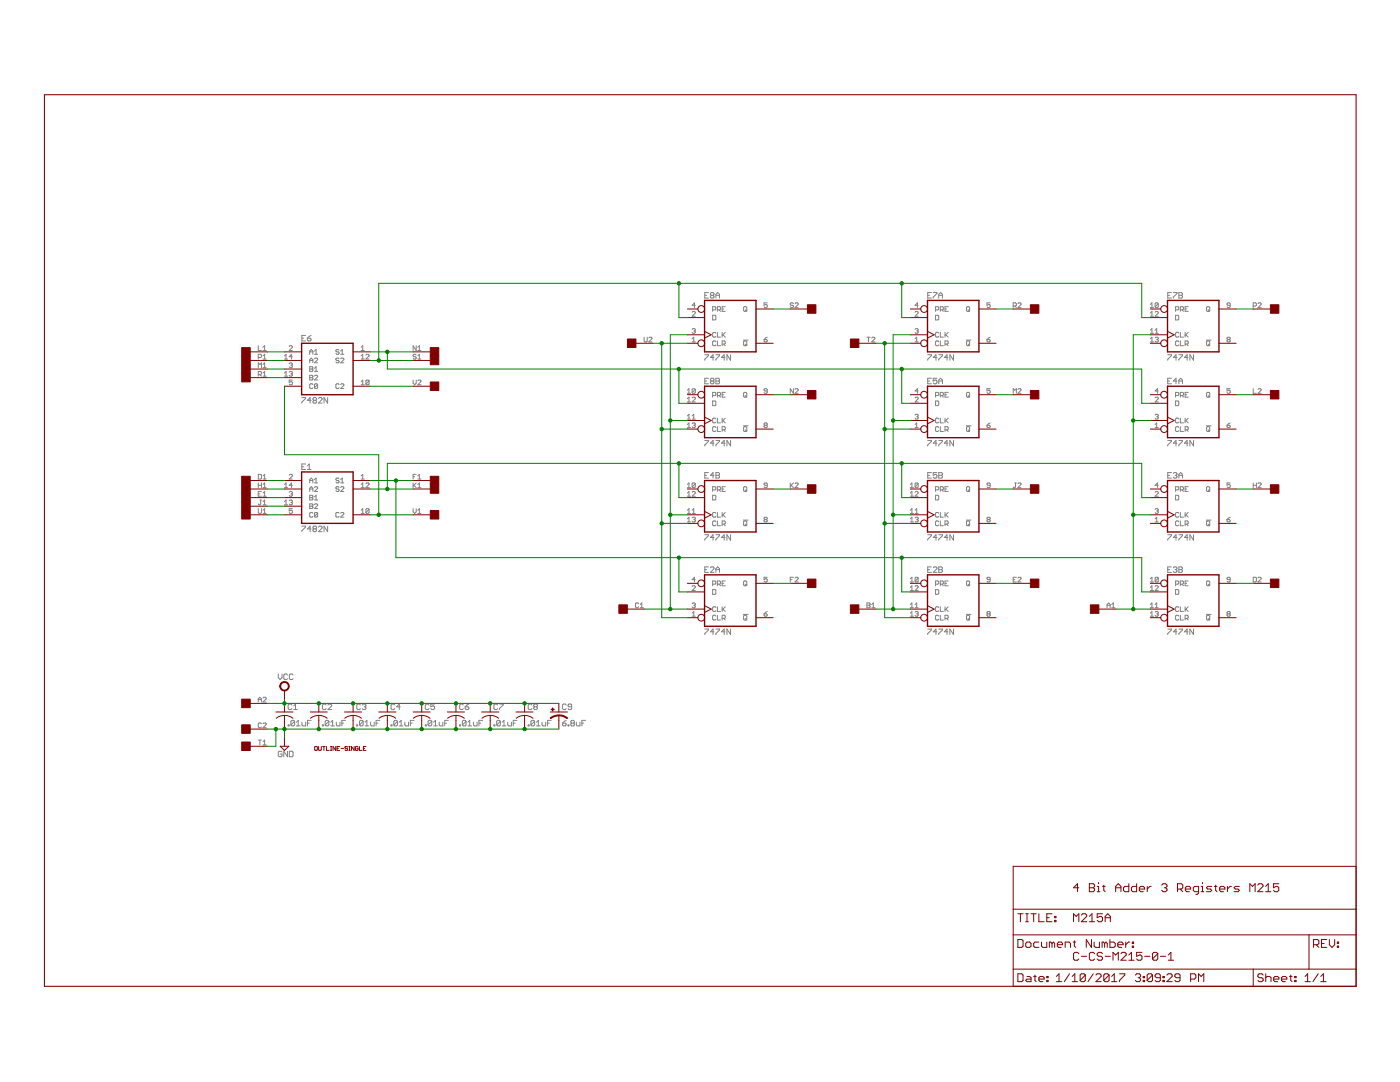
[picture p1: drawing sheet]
<svg xmlns="http://www.w3.org/2000/svg" width="279mm" height="216mm" viewBox="0 0 279 216" stroke-linecap="round" stroke-linejoin="round" font-family="sans-serif">
<g fill="none" stroke="#808080" stroke-width=".2">
<path d="M140.7 58.9h.3M141.4 58.4h-.7v1.1h.7M141.9 58.9l-.1-.2 .1-.3h.4l.2 .2-.2 .3M141.9 58.9l-.1 .2 .1 .4h.4l.2-.2-.2-.4M141.9 58.9h.4M142.9 59.5v-.8l.3-.3 .4 .3v.8M142.9 58.9h.7M185.1 58.9h.4M185.9 58.4h-.8v1.1h.8M186.2 58.4h.8v.2l-.8 .7v.2M187.3 59.5v-.8l.4-.3 .4 .3v.8M187.3 58.9h.8"/>
<path d="M233 58.9h.4M233.8 58.4h-.8v1.1h.8M234.2 58.4h.7v.2l-.7 .7v.2M235.3 58.4h.5l.2 .2-.2 .3 .2 .4-.2 .2h-.5zM235.3 58.9h.5M51.5 71.3h.5l.2-.1-.2-.5h-.5v.9M51.5 69v.9h.7M51.5 73.4v-1l.4 .3 .3-.3v1M51.5 74.8h.5l.2-.2-.2-.5h-.5v1M51.9 74.8l.3 .3M52.5 69.9h.6M52.5 69.3l.3-.3v.9"/>
<path d="M52.5 71l.3-.3v.9M52.5 72.7l.3-.3v1M52.5 74.4l.3-.3v1M52.5 73.4h.6M52.5 71.6h.6M52.5 75.1h.6M56.8 71.6h.6M56.8 75.1h.6M56.8 71l.3-.3v.9M56.8 74.4l.3-.3v1M57.7 69.2l.2-.2h.3l.2 .2-.7 .7h.7M57.7 74.3l.5-.2 .2 .2-.2 .3"/>
<path d="M57.7 72.6l.2-.2h.3l.2 .2-.2 .3M58 72.9h.2M58 74.6h.2M58.2 72.9l.2 .1-.2 .4h-.3l-.2-.2M58.2 74.6l.2 .2-.2 .3-.5-.2M58.4 75.8h-.7v.5l.3-.1 .4 .1v.3l-.2 .2-.5-.2M58.4 71.2h-.7l.5-.5v.9M60.2 79.3h.8v.2l-.8 .7v.2M60.2 67.5h.4M61 66.9h-.8v1.1h.8M61.3 67.5h.6l.2 .3-.2 .2h-.4l-.2-.2zM61.8 70.7v-.6l.3-.4 .3 .4v.6"/>
<path d="M61.8 72.4v-.6l.3-.3 .3 .3v.6M61.8 73.2h.5l.1 .1-.1 .3 .1 .4-.1 .1h-.5zM61.8 74.9h.5l.1 .1-.1 .4 .1 .3-.1 .1h-.5zM61.8 70.2h.6M61.8 73.6h.5M61.8 71.9h.6M61.8 75.4h.5M62.1 79.9h-.8l.6-.6v1.1M62.1 66.9l-.8 .6M62.4 76.8l-.1-.2h-.3l-.2 .2v.6l.2 .1h.3l.1-.1M62.6 79.9l-.1-.2 .1-.4h.4l.2 .2-.2 .4M62.6 79.9l-.1 .2 .1 .3h.4l.2-.2-.2-.3"/>
<path d="M62.6 79.9h.4M62.8 75l.1-.1 .5 .1-.6 .8h.6M62.8 70.7h.6M62.8 70.1l.3-.4v1M62.8 73.5l.3-.3v.9M62.8 71.6l.1-.1 .5 .1v.2l-.6 .6h.6M62.8 74.1h.6M63.4 76.8v.6l-.2 .1h-.3l-.1-.1M63.4 76.8l-.2-.2h-.3l-.1 .2v.6M63.4 76.8l-.6 .6M63.6 79.5l.1-.2h.4l.2 .2v.2l-.7 .7h.7M65.4 79.3v1.1l-.7-1.1v1.1"/>
<path d="M67.7 76.8l-.2-.2h-.3l-.2 .2v.6l.2 .1h.3l.2-.1M67.7 69.9l-.2-.2-.5 .2 .2 .3h.3l.2 .2-.2 .3h-.3l-.2-.2M67.7 71.6l-.2-.1-.5 .1 .2 .3h.3l.2 .2-.2 .3-.5-.2M68 76.8l.1-.2h.4l.1 .2-.6 .7h.6M68 70.7h.6M68 70.1l.3-.4v1M68 71.6l.1-.1 .5 .1v.2l-.6 .6h.6M72.1 76.8h.6M72.1 69.9h.6M72.1 71.6h.6M72.1 69.3l.3-.3v.9M72.1 71l.3-.3v.9"/>
<path d="M72.1 76.2l.3-.4v1M73 70.9l.2-.2h.3l.2 .2-.7 .7h.7M73.7 76v.6l-.2 .2-.5-.2M73.7 76l-.5-.2-.2 .2v.6M73.7 76l-.7 .6M82.4 75.8v.7l.4 .3 .3-.3v-.7M83.1 69v.9l-.7-.9v.9M83.1 70.9l-.2-.2h-.3l-.2 .3 .2 .2h.3l.2 .3-.2 .1h-.3l-.2-.1M83.4 76l.1-.2 .5 .2v.2l-.6 .6h.6M83.4 69.3l.3-.3v.9M83.4 71l.3-.3v.9M83.4 69.9h.6"/>
<path d="M83.4 71.6h.6M128.5 67.3v.8l.2 .1 .5-.1v-.8M129.5 67.4l.1-.1 .5 .1-.6 .8h.6M137.2 78.5h.6M137.2 77.9l.3-.3v.9M137.2 79.6l.3-.4v1M138.1 68.2h.7M138.1 67.6l.4-.3v.9M138.1 62.3l.2-.2h.3l.2 .2-.7 .8h.7M138.1 65.7l.5-.1 .2 .1-.2 .3M138.1 79.4l.2-.2h.3l.2 .2-.7 .8h.7M138.5 66h.1"/>
<path d="M138.6 66l.2 .2-.2 .3-.5-.1M138.8 77.7v.6l-.2 .2-.5-.2M138.8 77.7l-.5-.1-.2 .1v.6M138.8 60.9h-.7l.5-.5v1M138.8 77.7l-.7 .6M140.7 70.8h.7v.2l-.7 .7v.2M140.7 76h.3M141.4 75.5h-.7v1.1h.7M141.9 76l-.1 .2 .1 .4h.4l.2-.2-.2-.4M141.9 76l-.1-.2 .1-.3h.4l.2 .2-.2 .3M141.9 76h.4M142.2 78.9h.5l.2-.1-.2-.5h-.5v.9"/>
<path d="M142.2 61.8h.5l.2-.5-.2-.1h-.5v.9M142.2 62.9h.5l.2 .2v.6l-.2 .1h-.5zM142.5 71.3h-.7l.5-.5v1.1M142.9 68.2l-.2-.2h-.3l-.2 .2v.6l.2 .2h.3l.2-.2M142.9 66.5l-.2-.2h-.3l-.2 .2v.6l.2 .2h.3l.2-.2M142.9 70.8h.7v.2l-.7 .7v.2M142.9 75.5h.5l.2 .2-.2 .3 .2 .4-.2 .2h-.5zM142.9 76h.5M143.2 68v1h.6M143.2 61.8h.4l.2-.1v-.4l-.2-.1h-.4v.9M143.2 66.3v1h.6M143.2 78.9h.4l.2-.1v-.3l-.2-.2h-.4v.9"/>
<path d="M143.5 61.8l.3 .3M143.5 78.9l.3 .3M144.1 68.7h.5l.1-.2-.1-.5h-.5v1M144.1 66.3v1M144.1 78.8h.3M144.1 61.7h.3M144.3 66.8l.4 .5M144.4 68.7l.3 .3M144.7 71.3h-.7l.5-.5v1.1M144.7 61.2h-.6v.9h.6M144.7 78.3h-.6v.9h.6M144.7 66.3l-.6 .7"/>
<path d="M145.8 70.8v1.1l-.7-1.1v1.1M148.4 67.9h.9M148.5 68h.4l.1 .2v.6l-.1 .2h-.4l-.1-.2v-.6zM148.5 61.2l.5 .1v.7l-.1 .1-.5-.1v-.7zM148.5 78.3h.4l.1 .2v.6l-.1 .1h-.4l-.1-.1v-.6zM148.7 61.8l.3 .3M148.7 68.7l.3 .3M148.7 78.9l.3 .3M152.5 67.8h.5l.1 .3-.4 .1-.2-.1zM153.1 78h-.4l-.2-.1 .2-.3 .4 .1v.6l-.1 .2-.5-.2M153.1 60.4h-.6v.5l.3-.2 .3 .2-.1 .5h-.3l-.2-.2M153.1 67.3l-.6 .5"/>
<path d="M158.3 60.6l-.1-.2h-.3l-.2 .2 .2 .3 .4 .2-.1 .3h-.3l-.2-.2M158.3 77.6v.9l-.6-.9v.9M158.7 77.7l.1-.1 .5 .1-.6 .8h.6M158.7 60.6l.1-.2h.3l.2 .2-.6 .8h.6M173 67.3h.7M173.3 67.3v.9M174 67.4l.1-.1 .5 .1-.6 .8h.6M182.6 68.2h.6M182.6 62.3l.2-.2h.3l.1 .2-.6 .8h.6M182.6 65.7l.5-.1 .1 .1-.1 .3M182.6 79.4l.2-.2h.3l.1 .2-.6 .8h.6M182.6 67.6l.3-.3v.9"/>
<path d="M182.9 66h.2M183.1 66l.1 .2-.1 .3-.5-.1M183.2 60.9h-.6l.5-.5v1M183.2 78h-.6l.5-.4v.9M185.1 70.8h.8v.2l-.8 .7v.2M185.1 76h.4M185.9 75.5h-.8v1.1h.8M186.7 61.8h.5l.1-.1v-.4l-.1-.1h-.5v.9M186.7 62.9h.5l.1 .2v.6l-.1 .1h-.5zM186.7 78.9h.5l.1-.1v-.3l-.1-.2h-.5v.9M187 71.3h-.8l.6-.5v1.1M187 75.5h-.8v.5l.6-.2 .2 .2v.4l-.2 .2h-.4l-.2-.2"/>
<path d="M187.3 70.8h.8v.2l-.8 .7v.2M187.3 76.6v-.8l.4-.3 .4 .3v.8M187.3 68.2l-.1-.2h-.3l-.2 .2v.6l.2 .2h.3l.1-.2M187.3 66.5l-.1-.2h-.3l-.2 .2v.6l.2 .2h.3l.1-.2M187.3 76h.8M187.7 68v1h.6M187.7 61.8h.4l.2-.1-.2-.5h-.4v.9M187.7 66.3v1h.6M187.7 78.9h.4l.2-.1-.2-.5h-.4v.9M188 78.9l.3 .3M188 61.8l.3 .3M188.6 68.7h.5l.1-.2-.1-.5h-.5v1"/>
<path d="M188.6 66.3v1M188.6 78.8h.3M188.6 61.7h.3M188.8 66.8l.4 .5M188.9 68.7l.3 .3M189.2 71.3h-.8l.6-.5v1.1M189.2 61.2h-.6v.9h.6M189.2 78.3h-.6v.9h.6M189.2 66.3l-.6 .7M190.3 70.8v1.1l-.7-1.1v1.1M192.8 67.9h1M193 68h.4l.1 .2v.6l-.1 .2h-.4l-.1-.2v-.6z"/>
<path d="M193 61.2l.5 .1v.7l-.1 .1-.5-.1v-.7zM193 78.3h.4l.1 .2v.6l-.1 .1h-.4l-.1-.1v-.6zM193.2 78.9l.3 .3M193.2 61.8l.3 .3M193.2 68.7l.3 .3M197 67.8h.4l.2 .3-.5 .1zM197.6 77.6h-.6v.4l.3-.1 .3 .1v.3l-.2 .2-.4-.2M197.6 60.4h-.6v.5l.3-.2 .3 .2v.3l-.2 .2h-.3l-.1-.2M197.6 67.3l-.6 .5M202.2 61.1h.5l.1-.2v-.3l-.1-.2h-.5v1M202.2 78.5v-.9l.3 .3 .3-.3v.9M202.5 61.1l.3 .3"/>
<path d="M203.2 77.7l.1-.1 .5 .1-.6 .8h.6M203.2 60.6l.1-.2h.3l.2 .2-.6 .8h.6M229.6 61.4h.6M229.6 68.2h.6M229.6 60.7l.3-.3v1M229.6 62.5l.3-.4v1M229.6 65.9l.3-.3v.9M229.6 67.6l.3-.3v.9M229.6 63.1h.6M229.6 66.5h.6M230.5 67.4l.5-.1 .2 .1-.2 .4M230.5 65.9l.3-.3v.9"/>
<path d="M230.5 62.3l.2-.2h.3l.2 .2-.7 .8h.7M230.5 79.4l.2-.2h.3l.2 .2-.7 .8h.7M230.5 66.5h.7M230.8 67.8h.2M231 67.8l.2 .1-.2 .3-.5-.1M231.2 60.6l-.2-.2h-.3l-.2 .2v.6M231.2 60.6v.6l-.2 .2h-.3l-.2-.2M231.2 78h-.7l.5-.4v.9M231.2 60.6l-.7 .6M233 70.8h.8v.2l-.8 .7v.2M233 76h.4M233.8 75.5h-.8v1.1h.8"/>
<path d="M234.6 61.8h.5l.1-.5-.1-.1h-.5v.9M234.6 62.9h.5l.1 .2v.6l-.1 .1h-.5zM234.6 78.9h.5l.1-.1-.1-.5h-.5v.9M234.9 71.3h-.7l.5-.5v1.1M234.9 76h-.7l.5-.5v1.1M235.2 68.2l-.1-.2h-.3l-.2 .2v.6l.2 .2h.3l.1-.2M235.2 66.5l-.1-.2h-.3l-.2 .2v.6l.2 .2h.3l.1-.2M235.3 70.8h.7v.2l-.7 .7v.2M235.3 76.6v-.8l.3-.3 .4 .3v.8M235.3 76h.7M235.6 68v1h.6M235.6 61.8h.4l.2-.1v-.4l-.2-.1h-.4v.9"/>
<path d="M235.6 66.3v1h.6M235.6 78.9h.4l.2-.1v-.3l-.2-.2h-.4v.9M235.9 78.9l.3 .3M235.9 61.8l.3 .3M236.5 68.7h.5l.1-.2-.1-.5h-.5v1M236.5 66.3v1M236.5 78.8h.3M236.5 61.7h.3M236.7 66.8l.4 .5M236.8 68.7l.3 .3M237.1 71.3h-.7l.5-.5v1.1M237.1 61.2h-.6v.9h.6"/>
<path d="M237.1 78.3h-.6v.9h.6M237.1 66.3l-.6 .7M238.2 70.8v1.1l-.7-1.1v1.1M240.7 67.9h1M240.8 61.3l.1-.1 .5 .1v.7l-.1 .1-.5-.1zM240.9 68h.4l.1 .2v.6l-.1 .2h-.4l-.1-.2v-.6zM240.9 78.3h.4l.1 .2v.6l-.1 .1h-.4l-.1-.1v-.6zM241.1 78.9l.3 .3M241.1 61.8l.3 .3M241.1 68.7l.3 .3M245 67.8l-.1-.2 .1-.3 .5 .1-.1 .4M245 67.8l-.1 .1 .1 .3 .5-.1-.1-.3"/>
<path d="M245 67.8h.4M245.5 77.6h-.6v.4l.3-.1 .3 .1-.1 .5-.5-.2M245.5 60.9h-.5l-.1-.2 .1-.3h.4l.1 .2v.6l-.1 .2h-.4l-.1-.2M250.1 61.1h.5l.1-.2-.1-.5h-.5v1M250.1 77.6v.9h.6M251.1 77.7l.1-.1 .5 .1-.6 .8h.6M251.1 60.6l.1-.2h.3l.2 .2-.6 .8h.6M51.5 96.8h.7M51.5 94.7h.5l.2 .1v.6l-.2 .2h-.5zM51.5 96.4v.9M51.5 98.6h.4M51.9 99.8h.3"/>
<path d="M52 99.8v.8l-.1 .1-.4-.1M52.2 98.1h-.7v.9h.7M52.2 96.4v.9M52.5 97.3h.6M52.5 95l.3-.3v.9M52.5 96.7l.3-.3v.9M52.5 98.4l.3-.3v.9M52.5 95.6h.6M52.5 99h.6M56.8 97.3h.6M56.8 96.7l.3-.3v.9M57.7 94.8l.2-.1 .5 .1v.2l-.7 .6h.7"/>
<path d="M57.7 99.9l.2-.1h.3l.2 .1-.2 .3M57.7 98.2l.2-.1h.3l.2 .1-.2 .4M58 98.6h.2M58.2 98.6l.2 .1-.2 .3-.5-.1M58.4 96.8h-.7l.5-.4v.9M60.2 93.1h.4M61 92.6h-.8v1.1h.8M61.3 93l.4-.4v1.1M61.3 93.7h.8M61.8 96.4v-.7l.3-.3 .3 .3v.7M61.8 98.1v-.7l.3-.3 .3 .3v.7M61.8 98.8h.5l.1 .2-.1 .3 .1 .3-.1 .2h-.5z"/>
<path d="M61.8 95.9h.6M61.8 99.3h.5M61.8 97.6h.6M62.8 97.3l.1-.2h.3l.2 .2-.6 .8h.6M62.8 96.4h.6M62.8 95.7l.3-.3v1M62.8 99.1l.3-.3v1M62.8 99.8h.6M67.7 97.3l-.2-.2h-.3l-.2 .2 .2 .3h.3l.2 .1-.2 .4h-.3l-.2-.2M67.7 95.6l-.2-.2h-.3l-.2 .2 .2 .3 .5 .1-.2 .4h-.3l-.2-.2M68 97.3l.1-.2h.4l.1 .2-.6 .8h.6M68 96.4h.6"/>
<path d="M68 95.7l.3-.3v1M72.1 97.3h.6M72.1 95.6h.6M72.1 95l.3-.3v.9M72.1 96.7l.3-.3v.9M73 96.5l.2-.1 .5 .1-.7 .8h.7M82.4 96.4v.9M82.4 95.1h.4M82.6 96.8l.5 .5M83.1 94.7h-.7v.9M83.1 96.4l-.7 .6M83.4 97.3h.6"/>
<path d="M83.4 96.7l.3-.3v.9M83.4 95l.3-.3v.9M83.4 95.6h.6M137.2 97.3h.6M137.2 99h.6M137.2 85.3h.6M137.2 80.2h.6M137.2 83.6h.6M137.2 83l.3-.3v.9M137.2 84.7l.3-.3v.9M137.2 96.7l.3-.3v.9M137.2 98.4l.3-.3v.9"/>
<path d="M138.1 98.2l.2-.1h.3l.2 .1-.7 .8h.7M138.1 83l.4-.3v.9M138.1 84.5l.5-.1 .2 .1-.2 .4M138.1 83.6h.7M138.5 84.9h.1M138.6 84.9l.2 .1-.2 .3-.5-.1M138.8 96.5v.7l-.2 .1-.5-.1M138.8 96.5l-.5-.1-.2 .1v.7M138.8 96.5l-.7 .7M140.7 87.9h.7v.2l-.7 .7v.2M140.7 94.8h.3M141.4 94.3h-.7v1.1h.7"/>
<path d="M142.2 80h.5l.2 .2v.6l-.2 .1h-.5zM142.2 98.8h.5l.2 .2v.6l-.2 .2h-.5zM142.2 97.7h.5l.2-.1-.2-.5h-.5v1M142.5 88.4h-.7l.5-.5v1.1M142.5 94.8h-.7l.5-.5v1.1M142.9 85.3l-.2-.2h-.3l-.2 .2v.6l.2 .2 .5-.2M142.9 83.6l-.2-.2-.5 .2v.6l.2 .2 .5-.2M142.9 87.9h.7v.2l-.7 .7v.2M142.9 94.3h.5l.2 .2-.2 .3 .2 .4-.2 .2h-.5zM142.9 94.8h.5M143.2 97.7h.4l.2-.1v-.3l-.2-.2h-.4v1M143.2 83.4v1h.6"/>
<path d="M143.2 85.1v1h.6M143.5 97.7l.3 .4M144.1 97.6h.3M144.1 83.4v1M144.1 85.8h.5l.1-.2-.1-.5h-.5v1M144.3 83.9l.4 .5M144.4 85.8l.3 .3M144.7 88.4h-.7l.5-.5v1.1M144.7 97.1h-.6v1h.6M144.7 83.4l-.6 .7M145.8 87.9v1.1l-.7-1.1v1.1M148.4 85h.9"/>
<path d="M148.5 97.1h.4l.1 .2v.6l-.1 .2h-.4l-.1-.2v-.6zM148.5 85.1h.4l.1 .2v.6l-.1 .2-.5-.2v-.6zM148.7 97.7l.3 .4M148.7 85.8l.3 .3M152.7 84.9l-.2 .1 .2 .3 .4-.1-.1-.3M152.7 84.9l-.2-.2 .2-.3 .4 .1-.1 .4M152.7 84.9h.3M153.1 96.8h-.4l-.2-.1 .2-.3 .4 .1v.7l-.1 .1-.5-.1M157.7 96.4v.9M157.9 96.8l.4 .5M158.3 96.4l-.6 .6M158.7 96.5l.1-.1 .5 .1-.6 .8h.6"/>
<path d="M181.7 97.3h.6M181.7 99h.6M181.7 96.7l.3-.3v.9M181.7 98.4l.3-.3v.9M182.6 98.2l.2-.1h.3l.1 .1-.6 .8h.6M182.6 82.8l.5-.1 .1 .1-.1 .3M182.6 84.7l.3-.3v.9M182.6 85.3h.6M182.9 83.1h.2M183.1 83.1l.1 .2-.1 .3h-.3l-.2-.1M183.2 96.5v.7l-.1 .1-.5-.1M183.2 96.5l-.1-.1-.5 .1v.7"/>
<path d="M183.2 96.5l-.6 .7M185.1 87.9h.8v.2l-.8 .7v.2M185.1 94.8h.4M185.9 94.3h-.8v1.1h.8M186.7 80h.5l.1 .2v.6l-.1 .1h-.5zM186.7 97.7h.5l.1-.1v-.3l-.1-.2h-.5v1M186.7 98.8h.5l.1 .2v.6l-.1 .2h-.5zM187 88.4h-.8l.6-.5v1.1M187 94.3h-.8v.5l.6-.1 .2 .1v.4l-.2 .2h-.4l-.2-.2M187.3 87.9h.8v.2l-.8 .7v.2M187.3 94.3h.6l.2 .2-.2 .3 .2 .4-.2 .2h-.6zM187.3 83.6l-.1-.2-.5 .2v.6l.2 .2 .4-.2"/>
<path d="M187.3 85.3l-.1-.2h-.3l-.2 .2v.6l.2 .2 .4-.2M187.3 94.8h.6M187.7 97.7h.4l.2-.1-.2-.5h-.4v1M187.7 83.4v1h.6M187.7 85.1v1h.6M188 97.7l.3 .4M188.6 97.6h.3M188.6 83.4v1M188.6 85.8h.5l.1-.2-.1-.5h-.5v1M188.8 83.9l.4 .5M188.9 85.8l.3 .3M189.2 88.4h-.8l.6-.5v1.1"/>
<path d="M189.2 97.1h-.6v1h.6M189.2 83.4l-.6 .7M190.3 87.9v1.1l-.7-1.1v1.1M192.8 85h1M193 97.1h.4l.1 .2v.6l-.1 .2h-.4l-.1-.2v-.6zM193 85.1h.4l.1 .2v.6l-.1 .2-.5-.2v-.6zM193.2 85.8l.3 .3M193.2 97.7l.3 .4M197 84.9h.4l.2 .3-.5 .1zM197.6 96.8h-.5l-.1-.1 .1-.3 .5 .1v.7l-.2 .1-.4-.1M197.6 84.4l-.6 .5M202.5 96.4h.3"/>
<path d="M202.7 96.4v.8l-.2 .1-.3-.1M203.2 96.5l.1-.1 .5 .1-.6 .8h.6M230.5 98.2l.2-.1h.3l.2 .1-.7 .8h.7M230.5 84.7l.3-.3v.9M230.5 82.8l.5-.1 .2 .1-.2 .3M230.5 85.3h.7M230.8 83.1h.2M231 83.1l.2 .2-.2 .3h-.3l-.2-.1M231.2 96.8h-.7l.5-.4v.9M233 87.9h.8v.2l-.8 .7v.2M233 94.8h.4M233.8 94.3h-.8v1.1h.8"/>
<path d="M234.2 94.5l.1-.2h.4l.2 .2-.2 .3M234.5 94.8h.2M234.6 80h.5l.1 .2v.6l-.1 .1h-.5zM234.6 97.7h.5l.1-.1-.1-.5h-.5v1M234.6 98.8h.5l.1 .2v.6l-.1 .2h-.5zM234.7 94.8l.2 .2-.2 .4h-.4l-.1-.2M234.9 88.4h-.7l.5-.5v1.1M235.2 83.6l-.1-.2-.5 .2v.6l.2 .2 .4-.2M235.2 85.3l-.1-.2h-.3l-.2 .2v.6l.2 .2 .4-.2M235.3 87.9h.7v.2l-.7 .7v.2M235.3 95.4v-.7l.3-.4 .4 .4v.7M235.3 94.8h.7"/>
<path d="M235.6 97.7h.4l.2-.1v-.3l-.2-.2h-.4v1M235.6 83.4v1h.6M235.6 85.1v1h.6M235.9 97.7l.3 .4M236.5 97.6h.3M236.5 83.4v1M236.5 85.8h.5l.1-.2-.1-.5h-.5v1M236.7 83.9l.4 .5M236.8 85.8l.3 .3M237.1 88.4h-.7l.5-.5v1.1M237.1 97.1h-.6v1h.6M237.1 83.4l-.6 .7"/>
<path d="M238.2 87.9v1.1l-.7-1.1v1.1M240.7 85h1M240.9 97.1h.4l.1 .2v.6l-.1 .2h-.4l-.1-.2v-.6zM240.9 85.1h.4l.1 .2v.6l-.1 .2-.5-.2v-.6zM241.1 97.7l.3 .4M241.1 85.8l.3 .3M244.9 84.9h.5l.1 .3-.5 .1-.1-.1zM245.5 96.4h-.6v.4l.3-.1 .3 .1-.1 .5-.5-.1M245.5 84.4l-.6 .5M250.1 96.4v.9M250.1 96.8h.6M250.7 96.4v.9"/>
<path d="M251.1 96.5l.1-.1 .5 .1-.6 .8h.6M51.5 101.5v.8l.2 .1h.3l.2-.1v-.8M52.5 100.1l.3-.3v.9M52.5 101.8l.3-.3v.9M52.5 102.4h.6M52.5 100.7h.6M56.8 100.7h.6M56.8 100.1l.3-.3v.9M58 100.2h.2M58.2 100.2l.2 .2-.2 .3h-.3l-.2-.1M58.4 101.5h-.7v.5l.3-.2 .4 .2v.3l-.2 .1h-.3l-.2-.1M60.2 105h.8v.2l-.8 .7v.2"/>
<path d="M61.8 100.5h.5l.1 .2-.1 .3 .1 .3-.1 .2h-.5zM61.8 101h.5M62.1 105.5h-.8l.6-.5v1.1M62.4 102.4l-.1-.1-.5 .1v.6l.2 .2 .4-.2M62.6 105.5l-.1-.1 .1-.4h.4l.2 .2-.2 .3M62.6 105.5h.4M62.6 105.5l-.1 .2 .1 .4h.4l.2-.2-.2-.4M62.8 100.7l.1-.2 .5 .2v.2l-.6 .6h.6M63.4 102.4l-.5-.1-.1 .1v.6M63.4 102.4v.6l-.2 .2-.4-.2M63.4 102.4l-.6 .6M63.6 105.2l.1-.2h.4l.2 .2v.2l-.7 .7h.7"/>
<path d="M65.4 105v1.1l-.7-1.1v1.1M67.7 102.4l-.2-.1-.5 .1v.6l.2 .2 .5-.2M68 102.4l.1-.1 .5 .1-.6 .8h.6M72.1 102.4h.6M72.1 101.8l.3-.3v.9M73.7 101.6v.7l-.2 .1h-.3l-.2-.1M73.7 101.6l-.5-.1-.2 .1v.7M73.7 101.6l-.7 .7M82.4 101.5v.6l.4 .3 .3-.3v-.6M83.4 101.8l.3-.3v.9M83.4 102.4h.6M137.2 102.4h.6"/>
<path d="M137.2 104.1h.6M137.2 103.5l.3-.3v.9M137.2 101.8l.3-.3v.9M138.1 117.1l.2-.2h.3l.2 .2-.7 .7h.7M138.1 102.4h.7M138.1 101.8l.4-.3v.9M138.1 103.4l.5-.2 .2 .2-.2 .3M138.5 103.7h.1M138.6 103.7l.2 .1-.2 .3-.5-.1M138.8 115.7h-.7l.5-.5v.9M140.7 106.7h.7v.2l-.7 .7v.2M140.7 113.7h.3"/>
<path d="M141.4 113.1h-.7v1.1h.7M141.8 113.3l.1-.2h.4l.2 .2v.2l-.7 .7h.7M142.2 116.6h.5l.2-.2-.2-.5h-.5v1M142.2 117.6h.5l.2 .2v.6l-.2 .2h-.5zM142.5 107.3h-.7l.5-.6v1.1M142.9 102.4l-.2-.1-.5 .1v.6l.2 .2 .5-.2M142.9 104.1l-.2-.2h-.3l-.2 .2v.7l.2 .1 .5-.1M142.9 106.7h.7v.2l-.7 .7v.2M142.9 114.2v-.7l.3-.4 .4 .4v.7M142.9 113.7h.7M143.2 102.3v.9h.6M143.2 103.9v1h.6"/>
<path d="M143.2 116.6h.4l.2-.2v-.3l-.2-.2h-.4v1M143.5 116.6l.3 .3M144.1 102.3v.9M144.1 104.6h.5l.1-.2-.1-.5h-.5v1M144.1 116.4h.3M144.3 102.7l.4 .5M144.4 104.6l.3 .3M144.7 107.3h-.7l.5-.6v1.1M144.7 115.9h-.6v1h.6M144.7 102.3l-.6 .6M145.8 106.7v1.1l-.7-1.1v1.1M148.4 103.8h.9"/>
<path d="M148.5 115.9h.4l.1 .2v.6l-.1 .2h-.4l-.1-.2v-.6zM148.5 103.9h.4l.1 .2v.7l-.1 .1-.5-.1v-.7zM148.7 116.6l.3 .3M148.7 104.6l.3 .3M152.7 103.7l-.2 .1 .2 .3 .4-.1-.1-.3M152.7 103.7l-.2-.2 .2-.3 .4 .2-.1 .3M152.7 103.7h.3M153.1 115.2h-.6v.5l.3-.2 .3 .2-.1 .4-.5-.1M157.7 115.7h.3M158.3 115.2h-.6v.9M158.7 115.3l.1-.1 .5 .1-.6 .8h.6M181.7 116.1h.6"/>
<path d="M181.7 102.4h.6M181.7 117.8h.6M181.7 101.8l.3-.3v.9M181.7 103.5l.3-.3v.9M181.7 115.5l.3-.3v.9M181.7 117.2l.3-.3v.9M181.7 104.1h.6M182.6 102.4h.6M182.6 117.1l.2-.2h.3l.1 .2-.6 .7h.6M182.6 103.4l.5-.2 .1 .2-.1 .3M182.6 101.8l.3-.3v.9M182.9 103.7h.2"/>
<path d="M183.1 103.7l.1 .1-.1 .3-.5-.1M183.2 115.3l-.1-.1-.5 .1v.7M183.2 115.3v.7l-.1 .1-.5-.1M183.2 115.3l-.6 .7M185.1 106.7h.8v.2l-.8 .7v.2M185.1 113.7h.4M185.9 113.1h-.8v1.1h.8M186.2 113.3l.2-.2h.4l.2 .2v.2l-.8 .7h.8M186.7 116.6h.5l.1-.2v-.3l-.1-.2h-.5v1M186.7 117.6h.5l.1 .2v.6l-.1 .2h-.5zM187 107.3h-.8l.6-.6v1.1M187.3 106.7h.8v.2l-.8 .7v.2"/>
<path d="M187.3 113.1h.6l.2 .2-.2 .4 .2 .3-.2 .2h-.6zM187.3 102.4l-.1-.1-.5 .1v.6l.2 .2 .4-.2M187.3 113.7h.6M187.3 104.1l-.1-.2h-.3l-.2 .2v.7l.2 .1 .4-.1M187.7 102.3v.9h.6M187.7 116.6h.4l.2-.2-.2-.5h-.4v1M187.7 103.9v1h.6M188 116.6l.3 .3M188.6 116.4h.3M188.6 102.3v.9M188.6 104.6h.5l.1-.2-.1-.5h-.5v1M188.8 102.7l.4 .5"/>
<path d="M188.9 104.6l.3 .3M189.2 107.3h-.8l.6-.6v1.1M189.2 115.9h-.6v1h.6M189.2 102.3l-.6 .6M190.3 106.7v1.1l-.7-1.1v1.1M192.8 103.8h1M193 115.9h.4l.1 .2v.6l-.1 .2h-.4l-.1-.2v-.6zM193 103.9h.4l.1 .2v.7l-.1 .1-.5-.1v-.7zM193.2 116.6l.3 .3M193.2 104.6l.3 .3M197.1 103.7l-.1-.2 .1-.3 .5 .2-.2 .3M197.1 103.7l-.1 .1 .1 .3 .5-.1-.2-.3"/>
<path d="M197.1 103.7h.3M197.6 115.7h-.5l-.1-.2 .1-.3 .5 .1v.7l-.2 .1-.4-.1M202.2 115.7h.3M202.8 115.2h-.6v.9h.6M203.2 115.3l.1-.1 .5 .1-.6 .8h.6M229.6 116.1h.6M229.6 117.8h.6M229.6 115.5l.3-.3v.9M229.6 117.2l.3-.3v.9M230.5 101.6l.5-.1 .2 .1-.2 .4M230.5 117.1l.2-.2h.3l.2 .2-.7 .7h.7M230.5 103.5l.3-.3v.9"/>
<path d="M230.5 104.1h.7M230.8 102h.2M231 102l.2 .1-.2 .3h-.3l-.2-.1M231.2 115.3l-.5-.1-.2 .1v.7M231.2 115.3v.7l-.2 .1-.5-.1M231.2 115.3l-.7 .7M233 106.7h.8v.2l-.8 .7v.2M233 113.7h.4M233.8 113.1h-.8v1.1h.8M234.2 113.3l.1-.2h.4l.2 .2-.2 .4M234.5 113.7h.2M234.6 116.6h.5l.1-.2-.1-.5h-.5v1"/>
<path d="M234.6 117.6h.5l.1 .2v.6l-.1 .2h-.5zM234.7 113.7l.2 .2-.2 .3h-.4l-.1-.2M234.9 107.3h-.7l.5-.6v1.1M235.2 102.4l-.1-.1-.5 .1v.6l.2 .2 .4-.2M235.2 104.1l-.1-.2h-.3l-.2 .2v.7l.2 .1 .4-.1M235.3 106.7h.7v.2l-.7 .7v.2M235.3 113.1h.5l.2 .2-.2 .4 .2 .3-.2 .2h-.5zM235.3 113.7h.5M235.6 102.3v.9h.6M235.6 116.6h.4l.2-.2v-.3l-.2-.2h-.4v1M235.6 103.9v1h.6M235.9 116.6l.3 .3"/>
<path d="M236.5 104.6h.5l.1-.2-.1-.5h-.5v1M236.5 116.4h.3M236.5 102.3v.9M236.7 102.7l.4 .5M236.8 104.6l.3 .3M237.1 107.3h-.7l.5-.6v1.1M237.1 115.9h-.6v1h.6M237.1 102.3l-.6 .6M238.2 106.7v1.1l-.7-1.1v1.1M240.7 103.8h1M240.9 115.9h.4l.1 .2v.6l-.1 .2h-.4l-.1-.2v-.6zM240.9 103.9h.4l.1 .2v.7l-.1 .1-.5-.1v-.7z"/>
<path d="M241.1 104.6l.3 .3M241.1 116.6l.3 .3M244.9 103.7h.5l.1 .3-.5 .1-.1-.1zM245.5 115.7h-.5l-.1-.2 .1-.3 .5 .1v.7l-.1 .1-.5-.1M245.5 103.2l-.6 .5M250.1 115.2h.5l.1 .1v.7l-.1 .1h-.5zM251.1 115.3l.1-.1 .5 .1-.6 .8h.6M51.5 139.6h.7M52.5 139.3l.1-.2h.4l.1 .2-.6 .8h.6M55.5 134.5v.7l.4 .4 .4-.4v-.7M57.4 134.7l-.2-.2h-.4l-.2 .2v.7l.2 .2h.4l.2-.2M58.5 134.7l-.2-.2h-.4l-.2 .2v.7l.2 .2h.4l.2-.2"/>
<path d="M127.5 120.5l-.2-.2h-.3l-.2 .2v.6l.2 .2h.3l.2-.2M127.8 121.3h.6M127.8 120.6l.3-.3v1M138.1 120.5l.2-.2h.3l.2 .2-.2 .3M138.1 122.3l.4-.3v1M138.1 123h.7M138.5 120.8h.1M138.6 120.8l.2 .1-.2 .4h-.3l-.2-.2M140.7 125.5h.7v.2l-.7 .7v.2M142.5 126.1h-.7l.5-.6v1.1M142.9 122.9l-.2-.1h-.3l-.2 .1v.7l.2 .1 .5-.1M142.9 121.2l-.2-.1-.5 .1v.7l.2 .1 .5-.1"/>
<path d="M142.9 125.5h.7v.2l-.7 .7v.2M143.2 122.8v.9h.6M143.2 121.1v.9h.6M144.1 123.4h.5l.1-.1-.1-.5h-.5v.9M144.1 121.1v.9M144.3 121.5l.4 .5M144.4 123.4l.3 .3M144.7 126.1h-.7l.5-.6v1.1M144.7 121.1l-.6 .6M145.8 125.5v1.1l-.7-1.1v1.1M148.4 122.6h.9M148.5 122.8h.4l.1 .1v.7l-.1 .1-.5-.1v-.7z"/>
<path d="M148.7 123.4l.3 .3M152.5 122.5h.5l.1 .3-.4 .2-.2-.2zM153.1 122l-.6 .5M173 120.3h.5l.2 .2-.2 .3 .2 .3-.2 .2h-.5zM173 120.8h.5M174 121.3h.6M174 120.6l.3-.3v1M181.7 121.3h.6M181.7 123h.6M181.7 122.3l.3-.3v1M181.7 120.6l.3-.3v1M182.6 121.3h.6"/>
<path d="M182.6 122.2l.5-.2 .1 .2-.1 .3M182.6 120.6l.3-.3v1M182.9 122.5h.2M183.1 122.5l.1 .2-.1 .3-.5-.2M185.1 125.5h.8v.2l-.8 .7v.2M187 126.1h-.8l.6-.6v1.1M187.3 125.5h.8v.2l-.8 .7v.2M187.3 122.9l-.1-.1h-.3l-.2 .1v.7l.2 .1 .4-.1M187.3 121.2l-.1-.1-.5 .1v.7l.2 .1 .4-.1M187.7 122.8v.9h.6M187.7 121.1v.9h.6M188.6 123.4h.5l.1-.1-.1-.5h-.5v.9"/>
<path d="M188.6 121.1v.9M188.8 121.5l.4 .5M188.9 123.4l.3 .3M189.2 126.1h-.8l.6-.6v1.1M189.2 121.1l-.6 .6M190.3 125.5v1.1l-.7-1.1v1.1M192.8 122.6h1M193 122.8h.4l.1 .1v.7l-.1 .1-.5-.1v-.7zM193.2 123.4l.3 .3M197.1 122.5l-.1 .2 .1 .3 .5-.2-.2-.3M197.1 122.5h.3M197.1 122.5l-.1-.2 .1-.3 .5 .2-.2 .3"/>
<path d="M220.9 120.8h.7M220.9 121.3v-.7l.4-.3 .3 .3v.7M221.9 121.3h.6M221.9 120.6l.3-.3v1M229.6 121.3h.6M229.6 123h.6M229.6 122.3l.3-.3v1M229.6 120.6l.3-.3v1M230.5 121.3h.7M230.5 122.2l.5-.2 .2 .2-.2 .3M230.5 120.6l.3-.3v1M230.8 122.5h.2"/>
<path d="M231 122.5l.2 .2-.2 .3-.5-.2M233 125.5h.8v.2l-.8 .7v.2M234.9 126.1h-.7l.5-.6v1.1M235.2 122.9l-.1-.1h-.3l-.2 .1v.7l.2 .1 .4-.1M235.2 121.2l-.1-.1-.5 .1v.7l.2 .1 .4-.1M235.3 125.5h.7v.2l-.7 .7v.2M235.6 122.8v.9h.6M235.6 121.1v.9h.6M236.5 123.4h.5l.1-.1-.1-.5h-.5v.9M236.5 121.1v.9M236.7 121.5l.4 .5M236.8 123.4l.3 .3"/>
<path d="M237.1 126.1h-.7l.5-.6v1.1M237.1 121.1l-.6 .6M238.2 125.5v1.1l-.7-1.1v1.1M240.7 122.6h1M240.9 122.8h.4l.1 .1v.7l-.1 .1-.5-.1v-.7zM241.1 123.4l.3 .3M245 122.5l-.1 .2 .1 .3 .5-.2-.1-.3M245 122.5h.4M245 122.5l-.1-.2 .1-.3 .5 .2-.1 .3M51.5 140.1v-.7l.4-.3 .3 .3v.7M51.5 147.7h.7M51.9 147.7v.9"/>
<path d="M52.2 144.4l-.2-.1-.5 .1v.7l.2 .1 .5-.1M52.5 144.4l.1-.1 .5 .1-.6 .8h.6M52.5 148l.3-.3v.9M52.5 148.6h.6M56.3 150.1l-.2-.2h-.4l-.2 .2v.7l.2 .2h.4l.2-.2v-.3h-.4M57.4 149.9v1.1l-.8-1.1v1.1M57.5 144.7h.2v.1h-.2zM57.7 149.9h.6l.2 .2v.7l-.2 .2h-.6zM58.3 140.7l-.2-.2h-.4l-.2 .2v.7l.2 .2h.4l.2-.2M58.6 141.6h.8M58.6 140.9l.4-.4v1.1M58.8 143.9v.8l-.2 .1h-.3l-.2-.1"/>
<path d="M58.8 143.9l-.2-.2h-.3l-.2 .2v.8M58.8 143.9l-.7 .8M59.2 144.8h.7M59.2 144.1l.3-.4v1.1M60.3 144.1v.6l.2 .1h.5v-.7M61.4 144.3h.3M62.1 143.7h-.7v1.1M64.3 144.7h.2v.1h-.2zM65.1 140.7l-.2-.2h-.4l-.2 .2v.7l.2 .2h.4l.2-.2M65.4 140.7l.2-.2h.4l.2 .2v.2l-.8 .7h.8M65.6 143.9v.8l-.2 .1h-.3l-.2-.1M65.6 143.9l-.2-.2h-.3l-.2 .2v.8"/>
<path d="M65.6 143.9l-.7 .8M66 144.8h.7M66 144.1l.4-.4v1.1M67.1 144.1v.6l.2 .1h.5v-.7M68.2 144.3h.4M68.9 143.7h-.7v1.1M71.2 144.7h.2v.1h-.2zM71.9 140.7l-.1-.2h-.4l-.2 .2v.7l.2 .2h.4l.1-.2M72.3 140.7l.2-.2h.4l.1 .2-.1 .3M72.5 143.9v.8l-.2 .1h-.4l-.1-.1M72.5 143.9l-.2-.2h-.4l-.1 .2v.8M72.5 143.9l-.7 .8"/>
<path d="M72.7 141h.2M72.9 144.8h.7M72.9 144.1l.3-.4v1.1M72.9 141l.1 .2-.1 .4h-.4l-.2-.2M74 144.1v.6l.1 .1h.6v-.7M75.1 144.3h.3M75.8 143.7h-.7v1.1M78 144.7h.2v.1h-.2zM78.8 140.7l-.2-.2h-.4l-.2 .2v.7l.2 .2h.4l.2-.2M79.3 143.9v.8l-.2 .1h-.3l-.2-.1M79.3 143.9l-.2-.2h-.3l-.2 .2v.8M79.3 143.9l-.7 .8"/>
<path d="M79.7 144.8h.7M79.7 144.1l.4-.4v1.1M79.9 141h-.8l.6-.5v1.1M80.8 144.1v.6l.2 .1h.5v-.7M81.9 144.3h.4M82.6 143.7h-.7v1.1M84.9 144.7h.2v.1h-.2zM85.6 140.7l-.2-.2h-.3l-.2 .2v.7l.2 .2h.3l.2-.2M86.2 143.9v.8l-.2 .1h-.4l-.2-.1M86.2 143.9l-.2-.2h-.4l-.2 .2v.8M86.2 143.9l-.8 .8M86.6 144.8h.7"/>
<path d="M86.6 144.1l.3-.4v1.1M86.7 140.5h-.7v.5l.4-.1 .3 .1v.4l-.2 .2h-.3l-.2-.2M87.7 144.1v.6l.1 .1h.6v-.7M88.8 144.3h.3M89.5 143.7h-.7v1.1M91.7 144.7h.2v.1h-.2zM92.5 140.7l-.2-.2h-.4l-.2 .2v.7l.2 .2h.4l.2-.2M92.8 141h.6l.2 .4-.2 .2h-.4l-.2-.2zM93 143.9v.8l-.2 .1h-.3l-.2-.1M93 143.9l-.2-.2h-.3l-.2 .2v.8M93 143.9l-.7 .8M93.4 144.8h.7"/>
<path d="M93.4 144.1l.3-.4v1.1M93.6 140.5l-.8 .5M94.5 144.1v.6l.2 .1h.5v-.7M95.6 144.3h.3M96.3 143.7h-.7v1.1M98.6 144.7h.2v.1h-.2zM99.3 140.7l-.2-.2h-.3l-.2 .2v.7l.2 .2h.3l.2-.2M99.7 140.5h.7v.2l-.7 .7v.2M99.9 143.9v.8l-.2 .1h-.4l-.2-.1M99.9 143.9l-.2-.2h-.4l-.2 .2v.8M99.9 143.9l-.8 .8M100.2 144.8h.8"/>
<path d="M100.2 144.1l.4-.4v1.1M101.3 144.1v.6l.2 .1h.6v-.7M102.4 144.3h.4M103.2 143.7h-.8v1.1M105.4 144.7h.2v.1h-.2zM106.2 140.7l-.2-.2h-.4l-.2 .2v.7l.2 .2h.4l.2-.2M106.7 143.9v.8l-.2 .1h-.3l-.2-.1M106.7 143.9l-.2-.2h-.3l-.2 .2v.8M106.7 143.9l-.7 .8M106.7 141l-.2-.1 .2-.4h.4l.2 .2-.2 .3M106.7 141l-.2 .2 .2 .4h.4l.2-.2-.2-.4M106.7 141h.4"/>
<path d="M107.1 144.8h.7M107.1 144.1l.3-.4v1.1M108.2 144.1v.6l.2 .1h.5v-.7M109.3 144.3h.3M110 143.7h-.7v1.1M112.3 144.3h.5l.2 .4-.2 .1h-.4l-.1-.1zM113 143.7l-.7 .6M113 140.7l-.2-.2h-.4l-.1 .2v.7l.1 .2h.4l.2-.2M113.4 144.7h.1v.1h-.1zM114.1 144.3l-.2 .2 .2 .3h.4l.1-.1-.1-.4M114.1 144.3l-.2-.2 .2-.4h.4l.1 .2-.1 .4M114.1 144.3h.4"/>
<path d="M114.1 141h-.6l-.1-.1 .1-.4h.4l.2 .2v.7l-.2 .2h-.4l-.1-.2M115 144.1v.6l.2 .1h.5v-.7M116.1 144.3h.4M116.9 143.7h-.8v1.1"/>
</g>
<g fill="none" stroke="#800000" stroke-width=".2">
<path d="M49.9 70.2h3.5M49.9 73.6h3.5M49.9 71.9h3.5M49.9 75.4h3.5M56.8 77.1h3.4M56.8 70.2h3.4M56.8 73.6h3.4M56.8 71.9h3.4M56.8 75.4h3.4M70.5 77.1h3.4M70.5 70.2h3.4M70.5 71.9h3.4"/>
<path d="M82.4 77.1h3.5M82.4 70.2h3.5M82.4 71.9h3.5M126.9 68.5h3.4M137.2 78.8h2.1M137.2 61.7h2.1M137.2 68.5h2.1M137.2 63.4h3.4M137.2 66.8h3.4M140.6 66.1l1.3 .7-1.3 .7M150.9 78.8h3.4M150.9 61.7h3.4"/>
<path d="M150.9 68.5h3.4M157.7 78.8h3.4M157.7 61.7h3.4M171.4 68.5h3.4M181.7 78.8h2.1M181.7 61.7h2.1M181.7 68.5h2.1M181.7 63.4h3.4M181.7 66.8h3.4M185.1 66.1l1.3 .7-1.3 .7M195.4 78.8h3.4M195.4 61.7h3.4"/>
<path d="M195.4 68.5h3.4M202.2 78.8h3.4M202.2 61.7h3.4M229.6 78.8h2.1M229.6 61.7h2.1M229.6 68.5h2.1M229.6 63.4h3.4M229.6 66.8h3.4M233 66.1l1.3 .7-1.3 .7M243.3 78.8h3.4M243.3 61.7h3.4M243.3 68.5h3.4"/>
<path d="M250.1 78.8h3.4M250.1 61.7h3.4M49.9 97.6h3.5M49.9 95.9h3.5M49.9 99.3h3.5M56.8 97.6h3.4M56.8 95.9h3.4M56.8 99.3h3.4M70.5 97.6h3.4M70.5 95.9h3.4M82.4 97.6h3.5M82.4 95.9h3.5"/>
<path d="M137.2 97.6h2.1M137.2 99.3h3.4M137.2 85.6h2.1M137.2 80.5h3.4M137.2 83.9h3.4M140.6 83.2l1.3 .7-1.3 .7M150.9 97.6h3.4M150.9 85.6h3.4M157.7 97.6h3.4M181.7 97.6h2.1M181.7 99.3h3.4M181.7 85.6h2.1"/>
<path d="M181.7 80.5h3.4M181.7 83.9h3.4M185.1 83.2l1.3 .7-1.3 .7M195.4 97.6h3.4M195.4 85.6h3.4M202.2 97.6h3.4M229.6 97.6h2.1M229.6 99.3h3.4M229.6 85.6h2.1M229.6 80.5h3.4M229.6 83.9h3.4M233 83.2l1.3 .7-1.3 .7"/>
<path d="M243.3 97.6h3.4M243.3 85.6h3.4M250.1 97.6h3.4M49.9 102.7h3.5M49.9 101h3.5M56.8 102.7h3.4M56.8 101h3.4M70.5 102.7h3.4M82.4 102.7h3.5M137.2 116.4h2.1M137.2 102.7h3.4M137.2 118.1h3.4"/>
<path d="M137.2 104.4h2.1M140.6 102l1.3 .7-1.3 .7M150.9 116.4h3.4M150.9 104.4h3.4M157.7 116.4h3.4M181.7 116.4h2.1M181.7 102.7h3.4M181.7 118.1h3.4M181.7 104.4h2.1M185.1 102l1.3 .7-1.3 .7M195.4 116.4h3.4M195.4 104.4h3.4"/>
<path d="M202.2 116.4h3.4M229.6 116.4h2.1M229.6 102.7h3.4M229.6 118.1h3.4M229.6 104.4h2.1M233 102l1.3 .7-1.3 .7M243.3 116.4h3.4M243.3 104.4h3.4M250.1 116.4h3.4M56.8 137.8v1.7M125.2 121.5h3.4M137.2 121.5h3.4"/>
<path d="M137.2 123.3h2.1M140.6 120.9l1.3 .6-1.3 .7M150.9 123.3h3.4M171.4 121.5h3.4M181.7 121.5h3.4M181.7 123.3h2.1M185.1 120.9l1.3 .6-1.3 .7M195.4 123.3h3.4M219.3 121.5h3.4M229.6 121.5h3.4M229.6 123.3h2.1M233 120.9l1.3 .6-1.3 .7"/>
<path d="M243.3 123.3h3.4M49.9 148.9h3.5M49.9 145.5h3.5M49.9 140.4h3.5M55.1 142.1h3.4M55.9 148.9h1.7l-.8 .9zM56.8 142.7l.9 .2 .8 .4M56.8 142.7l-.9 .2-.8 .4M56.8 140.4v1.7M56.8 142.7v2.8M56.8 147.2v1.7M61.9 142.1h3.4"/>
<path d="M62.9 148.9l.4 .2v.5l-.1 .1-.4-.1v-.5zM63.6 148.9v.7l.1 .1 .4-.1v-.7M63.6 142.7l.9 .2 .8 .4M63.6 142.7l-.9 .2-.7 .4M63.6 140.4v1.7M63.6 142.7v2.8M64.4 148.9h.5M64.6 148.9v.8M65.2 148.9v.8h.5M66 148.9h.2M66 149.7h.2M66.1 148.9v.8"/>
<path d="M67 148.9v.8l-.5-.8v.8M67.3 149.3h.2M67.8 148.9h-.5v.8h.5M68.1 149.3h.5M68.7 142.1h3.5M69.4 149.1l-.4-.2-.2 .3 .4 .1 .2 .3-.2 .1-.4-.1M69.6 148.9h.3M69.6 149.7h.3M69.8 148.9v.8M70.5 142.7l.9 .2 .7 .4M70.5 142.7l-.9 .2-.8 .4M70.5 140.4v1.7"/>
<path d="M70.5 142.7v2.8M70.7 148.9v.8l-.6-.8v.8M71.5 149.1l-.2-.2-.4 .2v.5l.2 .1 .4-.1v-.3h-.3M71.7 148.9v.8h.5M72.5 149.3h.3M73 148.9h-.5v.8h.5M75.6 142.1h3.4M77.3 142.7l.9 .2 .8 .4M77.3 142.7l-.9 .2-.8 .4M77.3 140.4v1.7M77.3 142.7v2.8M82.4 142.1h3.5"/>
<path d="M84.2 142.7l.8 .2 .8 .4M84.2 142.7l-.9 .2-.8 .4M84.2 140.4v1.7M84.2 142.7v2.8M89.3 142.1h3.4M91 142.7l.9 .2 .8 .4M91 142.7l-.9 .2-.8 .4M91 140.4v1.7M91 142.7v2.8M96.1 142.1h3.4M97.8 142.7l.9 .2 .8 .4M97.8 142.7l-.8 .2-.8 .4"/>
<path d="M97.8 140.4v1.7M97.8 142.7v2.8M103 142.1h3.4M104.7 142.7l.9 .2 .8 .4M104.7 142.7l-.9 .2-.8 .4M104.7 140.4v1.7M104.7 142.7v2.8M109.8 142.1h3.4M111.5 140.4v1.7M111.5 142.7v2.8M202.2 172.9h68.4v23.9h-68.4zM215.3 177.1h-1.1l.8-.8v1.6"/>
<path d="M217.4 176.3h.8l.3 .3v.3l-.3 .2 .3 .3v.3l-.3 .2h-.8zM217.4 177.1h.8M219 177.9h.5M219 176.9h.2v1M219.2 176.1v.2M220 176.9h.6M220.3 176.6v1.1l.3 .2M222.7 177.1h1M222.7 177.9v-1l.5-.6 .5 .6v1M225.3 176.3v1.6h-.8l-.3-.2v-.6l.3-.2h.8M226.8 176.3v1.6h-.7l-.3-.2v-.6l.3-.2h.7M227.4 177.4h1v-.3l-.2-.2h-.6l-.2 .2v.6l.2 .2h.6"/>
<path d="M229 176.9v1M229.7 176.9h-.2l-.5 .5M231.8 176.6l.3-.3h.5l.3 .3v.3l-.3 .2M232.4 177.1h.2M232.6 177.1l.3 .3v.3l-.3 .2h-.5l-.3-.2M235 177.4h.8l.3-.3v-.5l-.3-.3h-.8v1.6M235.5 177.4l.6 .5M236.6 177.4h1v-.3l-.2-.2h-.6l-.2 .2v.6l.2 .2h.6M239.2 177.9h-.8l-.3-.2v-.6l.3-.2h.8v1.3l-.3 .3h-.2M239.7 177.9h.5M239.7 176.9h.3v1M240 176.1v.2"/>
<path d="M241.8 176.9h-.8l-.2 .2 .2 .3h.6l.2 .3-.2 .2h-.8M242.3 176.9h.6M242.6 176.6v1.1l.3 .2M243.4 177.4h1.1v-.3l-.3-.2h-.6l-.2 .2v.6l.2 .2h.6M245 176.9v1M245.8 176.9h-.3l-.5 .5M247.3 176.9h-.8l-.2 .2 .2 .3h.6l.2 .3-.2 .2h-.8M249.4 177.9v-1.6l.6 .6 .5-.6v1.6M251 176.6l.3-.3h.5l.3 .3v.3l-1.1 1h1.1M252.6 177.9h1M252.6 176.9l.5-.6v1.6M255.2 176.3h-1v.8l.5-.2h.3l.2 .2v.6l-.2 .2h-.6l-.2-.2"/>
<path d="M202.2 186.5h68.4M202.2 193.4h68.4M202.2 181.4h68.4M203.1 187.5h.8l.3 .2v1.1l-.3 .2h-.8zM203.1 194.3h.8l.3 .3v1l-.3 .3h-.8zM203.1 182.3h1.1M203.6 182.3v1.6M204.7 182.3h.5M204.7 183.9h.5M205 194.8h.5l.3 .3v.8h-.8l-.3-.3 .3-.2h.8M205 188h.5l.3 .3v.5l-.3 .2h-.5l-.3-.2v-.5zM205 182.3v1.6"/>
<path d="M205.8 182.3h1M206.3 194.8h.5M206.3 182.3v1.6M206.5 194.6v1l.3 .3M207.3 195.4h1.1v-.3l-.3-.3h-.5l-.3 .3v.5l.3 .3h.5M207.3 182.3v1.6h1.1M207.3 188h-.8l-.2 .3v.5l.2 .2h.8M207.9 188v.8l.2 .2h.8v-1M208.9 195.6h.3v.3h-.3zM208.9 194.8h.3v.3h-.3zM208.9 183.1h.5M210 182.3h-1.1v1.6h1.1"/>
<path d="M210 188.3l-.3-.3h-.3v1M210 188.3l.2-.3 .3 .3v.7M210 188.3v.7M210.5 183.6h.2v.3h-.2zM210.5 182.9h.2v.2h-.2zM210.8 195.9h1.1M210.8 194.8l.5-.5v1.6M211 188.5h1v-.2l-.2-.3h-.5l-.3 .3v.5l.3 .2h.5M212.6 189v-1h.8l.2 .3v.7M213.4 194.3l-1 1.6M214 195.9h1M214 194.8l.5-.5v1.6"/>
<path d="M214.2 188h.5M214.2 183.9v-1.6l.6 .6 .5-.6v1.6M214.4 187.7v1.1l.3 .2M215.3 190.3l-.3-.3h-.5l-.3 .3v1l.3 .3h.5l.3-.3M215.8 190.8h1.1M215.8 182.6l.3-.3h.5l.3 .3v.3l-1.1 1h1.1M216.6 194.6v1l-.3 .3h-.5l-.2-.3M216.6 194.6l-.3-.3h-.5l-.2 .3v1M216.6 194.6l-1 1M217.4 183.9h1.1M217.4 182.9l.5-.6v1.6M217.8 187.5v1.5l-1-1.5v1.5"/>
<path d="M218.2 194.3l-1.1 1.6M218.4 188v.8l.2 .2h.8v-1M218.5 190.3l-.3-.3h-.5l-.3 .3v1l.3 .3h.5l.3-.3M218.7 194.6l.3-.3h.5l.3 .3v.2l-1.1 1.1h1.1M220 190.3l-.2-.3h-.6l-.2 .3v.3l.2 .2h.6l.2 .3v.2l-.2 .3h-.6l-.2-.3M220 182.3h-1v.8l.8-.2 .2 .2v.5l-.2 .3h-.6l-.2-.3M220.5 188.3l-.3-.3h-.3v1M220.5 188.3v.7M220.5 188.3l.2-.3 .3 .3v.7M220.6 190.8h1M220.6 183.1h1M220.6 183.9v-1l.5-.6 .5 .6v1"/>
<path d="M221.3 194.6l-1 1M221.3 194.6l-.2-.3h-.6l-.2 .3v1M221.3 194.6v1l-.2 .3h-.6l-.2-.3M221.5 187.5v1.5h.8l.3-.2v-.5l-.3-.3h-.8M221.8 195.9h1.1M221.8 194.8l.6-.5v1.6M222.1 191.6v-1.6l.6 .6 .5-.6v1.6M223.1 188.5h1v-.2l-.2-.3h-.5l-.3 .3v.5l.3 .2h.5M223.4 194.3h1.1v.3l-1.1 1v.3M223.7 190.3l.3-.3h.5l.2 .3v.3l-1 1h1M224.7 188v1M225.3 191.6h1"/>
<path d="M225.3 190.6l.5-.6v1.6M225.4 188h-.2l-.5 .5M226 188.8h.2v.2h-.2zM226 188h.2v.3h-.2zM226.6 194.6l.2-.3h.6l.2 .3v.2l-.2 .3M227.1 195.1h.3M227.4 195.1l.2 .3v.2l-.2 .3h-.6l-.2-.3M227.9 190h-1.1v.8l.8-.2 .3 .2v.5l-.3 .3h-.5l-.3-.3M228.2 194.8h.2v.3h-.2zM228.2 195.6h.2v.3h-.2zM228.4 190.8h1.1M230 194.6v1l-.3 .3h-.5l-.3-.3"/>
<path d="M230 194.6l-.3-.3h-.5l-.3 .3v1M230 194.6l-1.1 1M231.1 190.3l-.3-.3h-.5l-.3 .3v1M231.1 190.3v1l-.3 .3h-.5l-.3-.3M231.1 190.3l-1.1 1M231.6 195.1h-.8l-.3-.3v-.2l.3-.3h.5l.3 .3v1l-.3 .3h-.5l-.3-.3M231.6 190.8h1M232.1 195.6h.3v.3h-.3zM232.1 194.8h.3v.3h-.3zM232.9 194.6l.3-.3h.5l.2 .3v.2l-1 1.1h1M233.2 191.6h1M233.2 190.6l.5-.6v1.6"/>
<path d="M235.5 195.1h-.8l-.2-.3v-.2l.2-.3h.5l.3 .3v1l-.3 .3h-.5l-.2-.3M237.6 195.4h.8l.3-.3v-.5l-.3-.3h-.8v1.6M239.2 195.9v-1.6l.5 .5 .5-.5v1.6M250.1 193.4v3.4M252.1 194.6l-.3-.3h-.5l-.3 .3v.2l.3 .3h.5l.3 .3v.2l-.3 .3h-.5l-.3-.3M252.6 195.1l.3-.3h.5l.3 .3v.8M252.6 194.3v1.6M254.2 195.4h1v-.3l-.2-.3h-.6l-.2 .3v.5l.2 .3h.6M255.8 195.4h1v-.3l-.3-.3h-.5l-.2 .3v.5l.2 .3h.5M257.3 194.8h.6M257.6 194.6v1l.3 .3M258.4 195.6h.3v.3h-.3z"/>
<path d="M258.4 194.8h.3v.3h-.3zM260.5 195.9h1M260.5 194.8l.5-.5v1.6M261.2 186.5v6.9M262.1 188.5h.9l.2-.2v-.6l-.2-.2h-.9v1.5M262.7 188.5l.5 .5M263.1 194.3l-1.1 1.6M263.6 195.9h1M263.6 194.8l.5-.5v1.6M263.7 188.3h.6M264.8 187.5h-1.1v1.5h1.1M265.3 187.5v1l.5 .5 .6-.5v-1"/>
<path d="M266.9 188.8h.2v.2h-.2zM266.9 188h.2v.3h-.2z"/>
<circle cx="140" cy="61.7" r=".68"/>
<circle cx="140" cy="68.5" r=".68"/>
<circle cx="140" cy="78.8" r=".68"/>
<circle cx="184.4" cy="61.7" r=".68"/>
<circle cx="184.4" cy="68.5" r=".68"/>
<circle cx="184.4" cy="78.8" r=".68"/>
<circle cx="232.3" cy="78.8" r=".68"/>
<circle cx="232.3" cy="68.5" r=".68"/>
<circle cx="232.3" cy="61.7" r=".68"/>
<circle cx="140" cy="97.6" r=".68"/>
<circle cx="140" cy="85.6" r=".68"/>
<circle cx="184.4" cy="97.6" r=".68"/>
<circle cx="184.4" cy="85.6" r=".68"/>
<circle cx="232.3" cy="97.6" r=".68"/>
<circle cx="232.3" cy="85.6" r=".68"/>
<circle cx="140" cy="116.4" r=".68"/>
<circle cx="140" cy="104.4" r=".68"/>
<circle cx="184.4" cy="116.4" r=".68"/>
<circle cx="184.4" cy="104.4" r=".68"/>
<circle cx="232.3" cy="116.4" r=".68"/>
<circle cx="232.3" cy="104.4" r=".68"/>
<circle cx="140" cy="123.3" r=".68"/>
<circle cx="184.4" cy="123.3" r=".68"/>
<circle cx="232.3" cy="123.3" r=".68"/>
</g>
<path d="M8.9 18.9h261.7v177.9h-261.7z" fill="none" stroke="#800000" stroke-width=".21"/>
<g fill="#800000" stroke="#800000" stroke-width=".2">
<path d="M253.5 77.9h1.7v1.7h-1.7z"/>
<path d="M205.6 77.9h1.7v1.7h-1.7z"/>
<path d="M161.1 77.9h1.7v1.7h-1.7z"/>
<path d="M253.5 60.8h1.7v1.7h-1.7z"/>
<path d="M205.6 60.8h1.7v1.7h-1.7z"/>
<path d="M161.1 60.8h1.7v1.7h-1.7z"/>
<path d="M169.7 67.6h1.7v1.7h-1.7z"/>
<path d="M161.1 96.7h1.7v1.7h-1.7z"/>
<path d="M205.6 96.7h1.7v1.7h-1.7z"/>
<path d="M253.5 96.7h1.7v1.7h-1.7z"/>
<path d="M161.1 115.5h1.7v1.7h-1.7z"/>
<path d="M205.6 115.5h1.7v1.7h-1.7z"/>
<path d="M253.5 115.5h1.7v1.7h-1.7z"/>
<path d="M48.2 144.6h1.7v1.7h-1.7z"/>
<path d="M125.2 67.6h1.7v1.7h-1.7z"/>
<path d="M85.9 76.2h1.7v1.7h-1.7z"/>
<path d="M48.2 139.5h1.7v1.7h-1.7z"/>
<path d="M85.9 96.7h1.7v1.7h-1.7z"/>
<path d="M48.2 69.4h1.7v1.7h-1.7z"/>
<path d="M48.2 72.8h1.7v1.7h-1.7z"/>
<path d="M85.9 69.4h1.7v1.7h-1.7z"/>
<path d="M48.2 71.1h1.7v1.7h-1.7z"/>
<path d="M48.2 74.5h1.7v1.7h-1.7z"/>
<path d="M85.9 71.1h1.7v1.7h-1.7z"/>
<path d="M48.2 148.1h1.7v1.7h-1.7z"/>
<path d="M48.2 101.9h1.7v1.7h-1.7z"/>
<path d="M85.9 101.9h1.7v1.7h-1.7z"/>
<path d="M48.2 100.2h1.7v1.7h-1.7z"/>
<path d="M48.2 96.7h1.7v1.7h-1.7z"/>
<path d="M85.9 95h1.7v1.7h-1.7z"/>
<path d="M48.2 98.4h1.7v1.7h-1.7z"/>
<path d="M48.2 95h1.7v1.7h-1.7z"/>
<path d="M123.5 120.7h1.7v1.7h-1.7z"/>
<path d="M169.7 120.7h1.7v1.7h-1.7z"/>
<path d="M217.6 120.7h1.7v1.7h-1.7z"/>
<path d="M110 141.5l.6 .1z"/>
<path d="M110.3 141.3v.6z"/>
</g>
<g fill="#800000" stroke="#800000" stroke-width=".2">
<path d="M56 136.4a.95 .95 0 0 1 1.5-.1 .95 .95 0 0 1-.4 1.5 .95 .95 0 0 1-1.3-.9h.2a.77 .77 0 0 1 1.1-.7 .77 .77 0 0 1 .2 1.3 .77 .77 0 0 1-1.3-.3v-.3h-.2z" fill-rule="evenodd"/>
<path d="M111.5 142.7l1.2 .2 .6 .4-.1 .1a2.53 2.53 0 0 0-1.7-.6z" fill-rule="evenodd"/>
<path d="M109.8 143.2l1-.5h.7v.1l-.8 .2-.8 .4z" fill-rule="evenodd"/>
</g>
<g fill="none" stroke="#800000" stroke-width=".28">
<path d="M140.6 59.9h10.3v10.3h-10.3zM185.1 59.9h10.3v10.3h-10.3zM233 59.9h10.3v10.3h-10.3zM60.2 68.5h10.3v10.3h-10.3zM140.6 77.1h10.3v10.2h-10.3zM185.1 77.1h10.3v10.2h-10.3zM233 77.1h10.3v10.2h-10.3zM60.2 94.2h10.3v10.2h-10.3zM140.6 95.9h10.3v10.3h-10.3zM185.1 95.9h10.3v10.3h-10.3zM233 95.9h10.3v10.3h-10.3zM140.6 114.7h10.3v10.3h-10.3z"/>
<path d="M185.1 114.7h10.3v10.3h-10.3zM233 114.7h10.3v10.3h-10.3z"/>
</g>
<g fill="none" stroke="#008000" stroke-width=".2">
<path d="M135.5 56.5v6.9h1.7M180 56.5v6.9h1.7M53.4 71.9h3.4M53.4 75.4h3.4M53.4 70.2h3.4M53.4 73.6h3.4M56.8 77.1v13.6h18.8v12M73.9 77.1h8.5M73.9 71.9h8.5M73.9 70.2h8.5M77.3 70.2v3.4h150.6v6.9h1.7M130.3 68.5h6.9"/>
<path d="M132.1 68.5v54.8h5.1M135.5 73.6v6.9h1.7M137.2 66.8h-3.4v54.7M154.3 78.8h3.4M154.3 61.7h3.4M174.8 68.5h6.9M176.6 68.5v54.8h5.1M180 73.6v6.9h1.7M181.7 66.8h-3.5v54.7M198.8 78.8h3.4M198.8 61.7h3.4M229.6 66.8h-3.4v54.7"/>
<path d="M229.6 63.4h-1.7v-6.9h-152.3v15.4M246.7 78.8h3.4M246.7 61.7h3.4M53.4 97.6h3.4M53.4 99.3h3.4M53.4 95.9h3.4M73.9 97.6h8.5M73.9 95.9h8.5M77.3 97.6v-5.1h150.6v6.8h1.7M79 95.9v15.4h148.9v6.8h1.7M132.1 85.6h5.1M133.8 83.9h3.4"/>
<path d="M135.5 92.5v6.8h1.7M154.3 97.6h3.4M176.6 85.6h5.1M178.2 83.9h3.5M180 92.5v6.8h1.7M198.8 97.6h3.4M226.2 83.9h3.4M246.7 97.6h3.4M53.4 102.7h3.4M53.4 101h3.4M73.9 102.7h8.5M132.1 104.4h5.1"/>
<path d="M133.8 102.7h3.4M135.5 111.3v6.8h1.7M154.3 116.4h3.4M176.6 104.4h5.1M178.2 102.7h3.5M180 111.3v6.8h1.7M198.8 116.4h3.4M226.2 102.7h3.4M246.7 116.4h3.4M56.8 139.5v.9M128.6 121.5h8.6M174.8 121.5h6.9"/>
<path d="M222.7 121.5h6.9M53.4 145.5h58.1M53.4 140.4h58.1M55.1 145.5v3.4h-1.7M56.8 145.5v1.7"/>
</g>
<g fill="#008000" stroke="#008000" stroke-width=".2">
<circle cx="56.8" cy="145.5" r=".34"/>
<circle cx="55.1" cy="145.5" r=".34"/>
<circle cx="63.6" cy="145.5" r=".34"/>
<circle cx="70.5" cy="145.5" r=".34"/>
<circle cx="77.3" cy="145.5" r=".34"/>
<circle cx="84.2" cy="145.5" r=".34"/>
<circle cx="91" cy="145.5" r=".34"/>
<circle cx="97.8" cy="145.5" r=".34"/>
<circle cx="104.7" cy="145.5" r=".34"/>
<circle cx="56.8" cy="140.4" r=".34"/>
<circle cx="63.6" cy="140.4" r=".34"/>
<circle cx="70.5" cy="140.4" r=".34"/>
<circle cx="77.3" cy="140.4" r=".34"/>
<circle cx="84.2" cy="140.4" r=".34"/>
<circle cx="91" cy="140.4" r=".34"/>
<circle cx="97.8" cy="140.4" r=".34"/>
<circle cx="104.7" cy="140.4" r=".34"/>
<circle cx="132.1" cy="104.4" r=".34"/>
<circle cx="132.1" cy="85.6" r=".34"/>
<circle cx="132.1" cy="68.5" r=".34"/>
<circle cx="226.2" cy="102.7" r=".34"/>
<circle cx="226.2" cy="83.9" r=".34"/>
<circle cx="226.2" cy="121.5" r=".34"/>
<circle cx="176.6" cy="68.5" r=".34"/>
<circle cx="176.6" cy="104.4" r=".34"/>
<circle cx="176.6" cy="85.6" r=".34"/>
<circle cx="75.6" cy="102.7" r=".34"/>
<circle cx="75.6" cy="71.9" r=".34"/>
<circle cx="135.5" cy="56.5" r=".34"/>
<circle cx="180" cy="56.5" r=".34"/>
<circle cx="77.3" cy="70.2" r=".34"/>
<circle cx="135.5" cy="73.6" r=".34"/>
<circle cx="180" cy="73.6" r=".34"/>
<circle cx="180" cy="92.5" r=".34"/>
<circle cx="135.5" cy="92.5" r=".34"/>
<circle cx="77.3" cy="97.6" r=".34"/>
<circle cx="79" cy="95.9" r=".34"/>
<circle cx="135.5" cy="111.3" r=".34"/>
<circle cx="180" cy="111.3" r=".34"/>
<circle cx="133.8" cy="102.7" r=".34"/>
<circle cx="133.8" cy="121.5" r=".34"/>
<circle cx="133.8" cy="83.9" r=".34"/>
<circle cx="178.2" cy="121.5" r=".34"/>
<circle cx="178.2" cy="102.7" r=".34"/>
<circle cx="178.2" cy="83.9" r=".34"/>
</g>
</svg>
